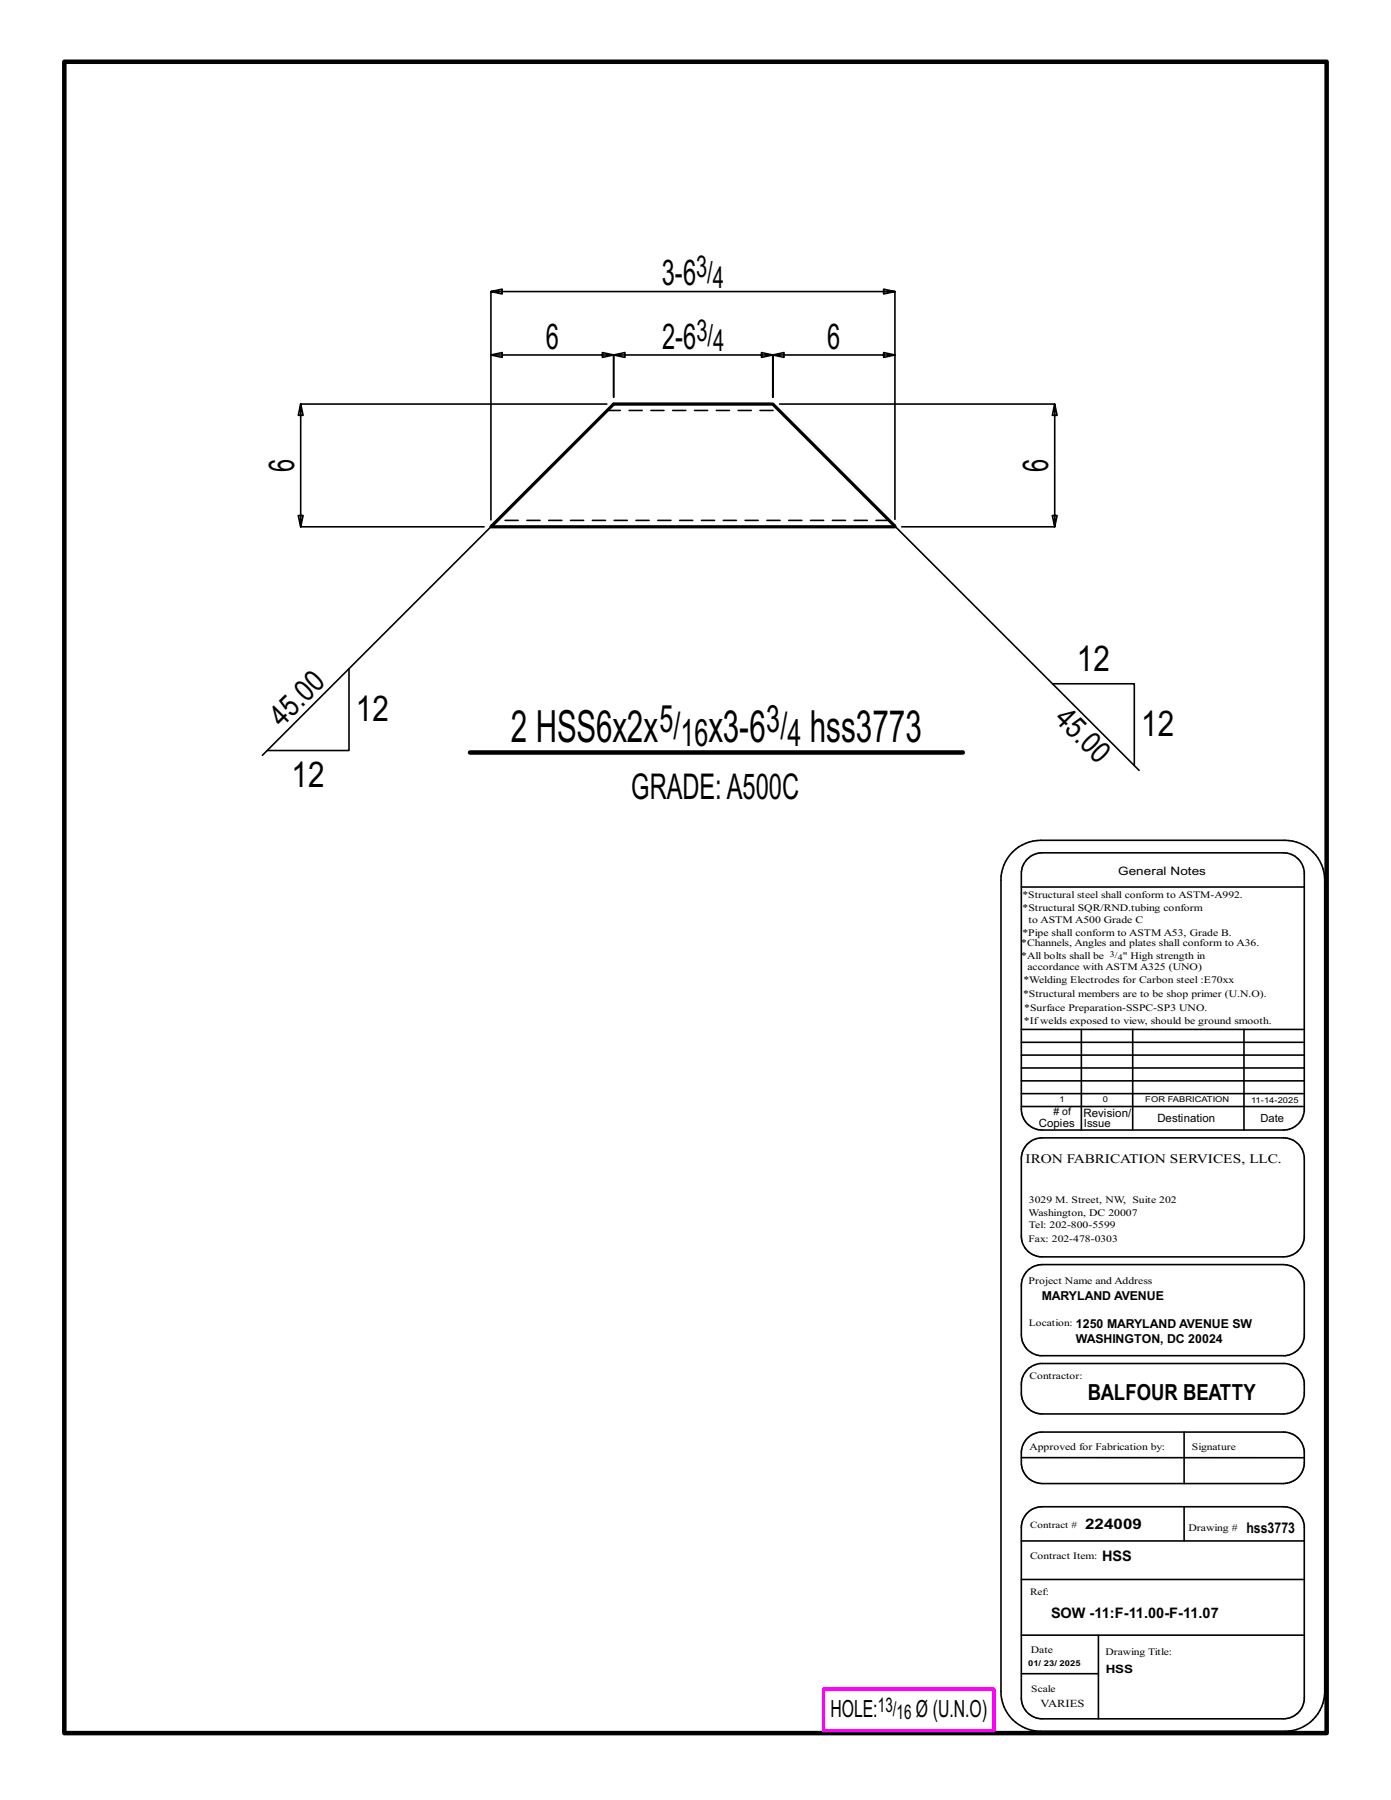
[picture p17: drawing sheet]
<svg xmlns="http://www.w3.org/2000/svg" width="216mm" height="279mm" viewBox="0 0 216 279" stroke-linecap="round" stroke-linejoin="round" font-family="sans-serif">
<defs><g id="words">
<g font-size="6.9">
<text x="79.3" y="115.2">2 HSS6x2x</text>
<text x="110" y="115.2">x3-6</text>
<text x="125.7" y="115.2">hss3773</text>
</g>
<g font-size="5.9">
<text x="102.4" y="113.7">5/</text>
<text x="118.9" y="113.7">3/</text>
<text x="105.6" y="115.8">16</text>
<text x="122.2" y="115.8">4</text>
</g>
<g font-size="5.5">
<text x="102.7" y="44.3">3-6</text>
<text x="84.7" y="54.1">6</text>
<text x="102.8" y="54.1">2-6</text>
<text x="128.4" y="54.1">6</text>
<text x="45.7" y="73.3" transform="rotate(-90 45.7 73.3)">6</text>
<text x="162.7" y="73.3" transform="rotate(-90 162.7 73.3)">6</text>
<text x="167.1" y="104.1">12</text>
<text x="55.2" y="111.9">12</text>
<text x="177.1" y="114.3">12</text>
<text x="45.3" y="122.1">12</text>
<text x="98" y="124">GRADE:A500C</text>
</g>
<g font-size="4.7">
<text x="108" y="43">3/</text>
<text x="110.7" y="44.7">4</text>
<text x="108.1" y="52.9">3/</text>
<text x="110.7" y="54.5">4</text>
<text x="43.8" y="113" transform="rotate(-45 43.8 113)">45.0</text>
<text x="163.5" y="111.7" transform="rotate(45 163.5 111.7)">45.0</text>
</g>
<g font-size="3.7">
<text x="128.9" y="266.6">HOLE:</text>
<text x="142.2" y="266.6">Ø (U.N.O)</text>
</g>
<text font-size="3.4" x="168.8" y="217.4">BALFOUR BEATTY</text>
<g font-size="3.1">
<text x="136.3" y="265.8">13/</text>
<text x="139.2" y="266.9">16</text>
</g>
<g font-size="2.3">
<text x="168.4" y="237.3">224009</text>
<text x="193.5" y="238">hss3773</text>
<text x="171" y="242.3">HSS</text>
<text x="163.1" y="251.2">SOW -11:F-11.00-F-11.07</text>
</g>
<text font-size="2" x="159.2" y="180.5">IRON FABRICATION SERVICES, LLC.</text>
<g font-size="1.9">
<text x="161.7" y="201.8">MARYLAND AVENUE</text>
<text x="167" y="208.5">WASHINGTON, DC 20024</text>
<text x="167" y="206.1">1250 MARYLAND AVENUE SW</text>
</g>
<g font-size="1.8">
<text x="173.6" y="135.8">General Notes</text>
<text x="168.2" y="173.3">Revision/</text>
<text x="161.2" y="174.9">Copies</text>
<text x="179.6" y="174.2">Destination</text>
<text x="171.6" y="259.7">HSS</text>
</g>
<g font-size="1.7">
<text x="168.2" y="174.9">Issue</text>
<text x="195.7" y="174.2">Date</text>
<text x="161.5" y="265">VARIES</text>
</g>
<g font-size="1.6">
<text x="158.7" y="141.5">*Structural SQR/RND.tubing conform</text>
<text x="159.7" y="143.3">to ASTM A500 Grade C</text>
<text x="158.5" y="146.9">*Channels, Angles and plates shall conform to A36.</text>
<text x="158.5" y="148.8">*All bolts shall be</text>
<text x="158.7" y="145.2">*Pipe shall conform to ASTM A53, Grade B.</text>
<text x="174.3" y="148.8">&quot; High strength in</text>
<text x="158.8" y="154.8">*Structural members are to be shop primer (U.N.O).</text>
<text x="158.9" y="152.7">*Welding Electrodes for Carbon steel :E70xx</text>
<text x="159.5" y="150.6">accordance with ASTM A325 (UNO)</text>
<text x="158.9" y="158.9">*Ifwelds exposed to view, should be ground smooth.</text>
<text x="159" y="157">*Surface Preparation-SSPC-SP3 UNO.</text>
<text x="163.5" y="173.1"># of</text>
<text x="159.7" y="188.7">Washington, DC 20007</text>
<text x="159.7" y="190.6">Tel: 202-800-5599</text>
<text x="159.7" y="186.8">3029 M. Street, NW, Suite 202</text>
<text x="159.7" y="199.3">Project Name and Address</text>
<text x="159.8" y="225.1">Approved for Fabrication by:</text>
<text x="184.5" y="237.6">Drawing #</text>
<text x="160" y="256.6">Date</text>
</g>
<g font-size="1.5">
<text x="158.7" y="139.4">*Structural steel shall conform to ASTM-A992.</text>
<text x="159.7" y="192.7">Fax: 202-478-0303</text>
<text x="159.7" y="205.8">Location:</text>
<text x="159.8" y="214">Contractor:</text>
<text x="185" y="225.1">Signature</text>
<text x="159.9" y="237.1">Contract #</text>
<text x="159.9" y="241.9">Contract Item:</text>
<text x="159.9" y="247.6">Ref:</text>
<text x="171.6" y="256.9">Drawing Title:</text>
<text x="160.1" y="262.7">Scale</text>
</g>
<g font-size="1.3">
<text x="172.3" y="148.5">3/</text>
<text x="173.5" y="149">4</text>
</g>
<g font-size="1.2">
<text x="164.5" y="171.1">1</text>
<text x="171.2" y="171.1">0</text>
<text x="177.8" y="171.1">FOR FABRICATION</text>
<text x="194.2" y="171.2">11-14-2025</text>
<text x="159.6" y="258.7">01/ 23/ 2025</text>
</g>
</g></defs>
<g fill="none" stroke="#000" stroke-width=".25">
<path d="M76.2 55.1l1.7-.4v.8zM76.2 55.1h19l-1.7 .4v-.8l1.7 .4v6.6v-6.6l1.8 .4v-.8l-1.8 .4h24.7l-1.7 .4v-.8l1.7 .4v6.6v-6.6l1.8 .4v-.8l-1.8 .4h19l-1.7 .4v-.8l1.7 .4v25.5M138.9 55.1v-9.8l-1.7-.4v.7l1.7-.3h-62.7l1.7-.4v.7l-1.7-.3v35.4M85.7 72.2l-45 45M94.2 62.7h-47.5l-.4 1.8h.7l-.3-1.8v19.1l-.4-1.8h.7l-.3 1.8h28.4M121 62.7h42.7l-.4 1.8h.8l-.4-1.8v19.1l-.4-1.8h.8l-.4 1.8h-23.7M129.5 72.2l47.3 47.4M54.2 103.8v12.7h-12.7M163.4 106.1h12.7v12.7M157.2 132.3a6.3 6.3 0 0 1 4.3-1.9h37.9a6.2 6.2 0 0 1 6.2 6.2v126a6.2 6.2 0 0 1-6.2 6.1h-37.9a6.1 6.1 0 0 1-6.1-6.1v-126a6.1 6.1 0 0 1 1.8-4.3zM158.5 137.7h43.9M159.5 133.3a3.3 3.3 0 0 1 2.3-.9h37.4a3.3 3.3 0 0 1 3.2 2.9v37.2a3.2 3.2 0 0 1-3.2 2.9h-37.4a3.2 3.2 0 0 1-3.3-3.2v-36.6a3.2 3.2 0 0 1 1-2.3z"/>
<path d="M158.5 159.8h43.9M167.8 159.8v15.6M175.8 159.8v15.6M193.1 159.8v15.6M158.5 165.8h43.9M158.5 167.8h43.9M158.5 163.8h43.9M158.5 161.8h43.9M158.5 171.8h43.9M158.5 169.8h43.9M159.5 177.6a3.3 3.3 0 0 1 2.3-1h37.4a3.3 3.3 0 0 1 3.2 3v12.6a3.3 3.3 0 0 1-3.2 2.9h-37.4a3.2 3.2 0 0 1-3.3-3.2v-12a3.2 3.2 0 0 1 1-2.3zM159.5 197.2l1-.7 1.3-.2h37.4a3.3 3.3 0 0 1 3.2 2.9v8.3a3.2 3.2 0 0 1-2.9 2.9h-38.1a3.3 3.3 0 0 1-2.9-3.2v-8l.3-.9z"/>
<path d="M159.5 212.6l.7-.6 1.2-.4h37.8a3.2 3.2 0 0 1 3.2 3v2a3.3 3.3 0 0 1-3.2 2.9h-37.4a3.2 3.2 0 0 1-3.3-3.3v-1.3a3.3 3.3 0 0 1 1-2.3zM158.5 239.2h43.9M158.5 226.3h43.9M159.5 234.8a3.3 3.3 0 0 1 2.3-.9h37.4a3.3 3.3 0 0 1 3.2 2.9v27.1a3.3 3.3 0 0 1-3.2 2.9h-37.4a3.2 3.2 0 0 1-3.3-3.2v-26.5a3.2 3.2 0 0 1 1-2.3zM159.5 223.2a3.3 3.3 0 0 1 2.3-.9h37.4a3.3 3.3 0 0 1 3.2 2.9v2.1a3.3 3.3 0 0 1-3.2 3h-37.4a3.3 3.3 0 0 1-3.3-3.3v-1.5a3.2 3.2 0 0 1 1-2.3zM183.8 222.3v8M183.8 233.9v5.3M158.5 245.2h43.9M158.5 259.8h12M158.5 253.8h43.9M170.5 253.8v13"/>
</g>
<path d="M10 9.6h195.9v259.4h-195.9zM72.9 116.8h76.5" fill="none" stroke="#000" stroke-width=".7"/>
<path d="M127.8 262.2h26.5v6.4h-26.5z" fill="none" stroke="#f0f" stroke-width=".5"/>
<path d="M95.2 62.7h24.7l19 19.1h-62.7z" fill="none" stroke="#000" stroke-width=".5"/>
<path d="M94.3 63.7h26.6M138 80.8h-60.8" fill="none" stroke="#000" stroke-width=".25" stroke-dasharray="2 1.4"/>
<use href="#words"/>
</svg>
